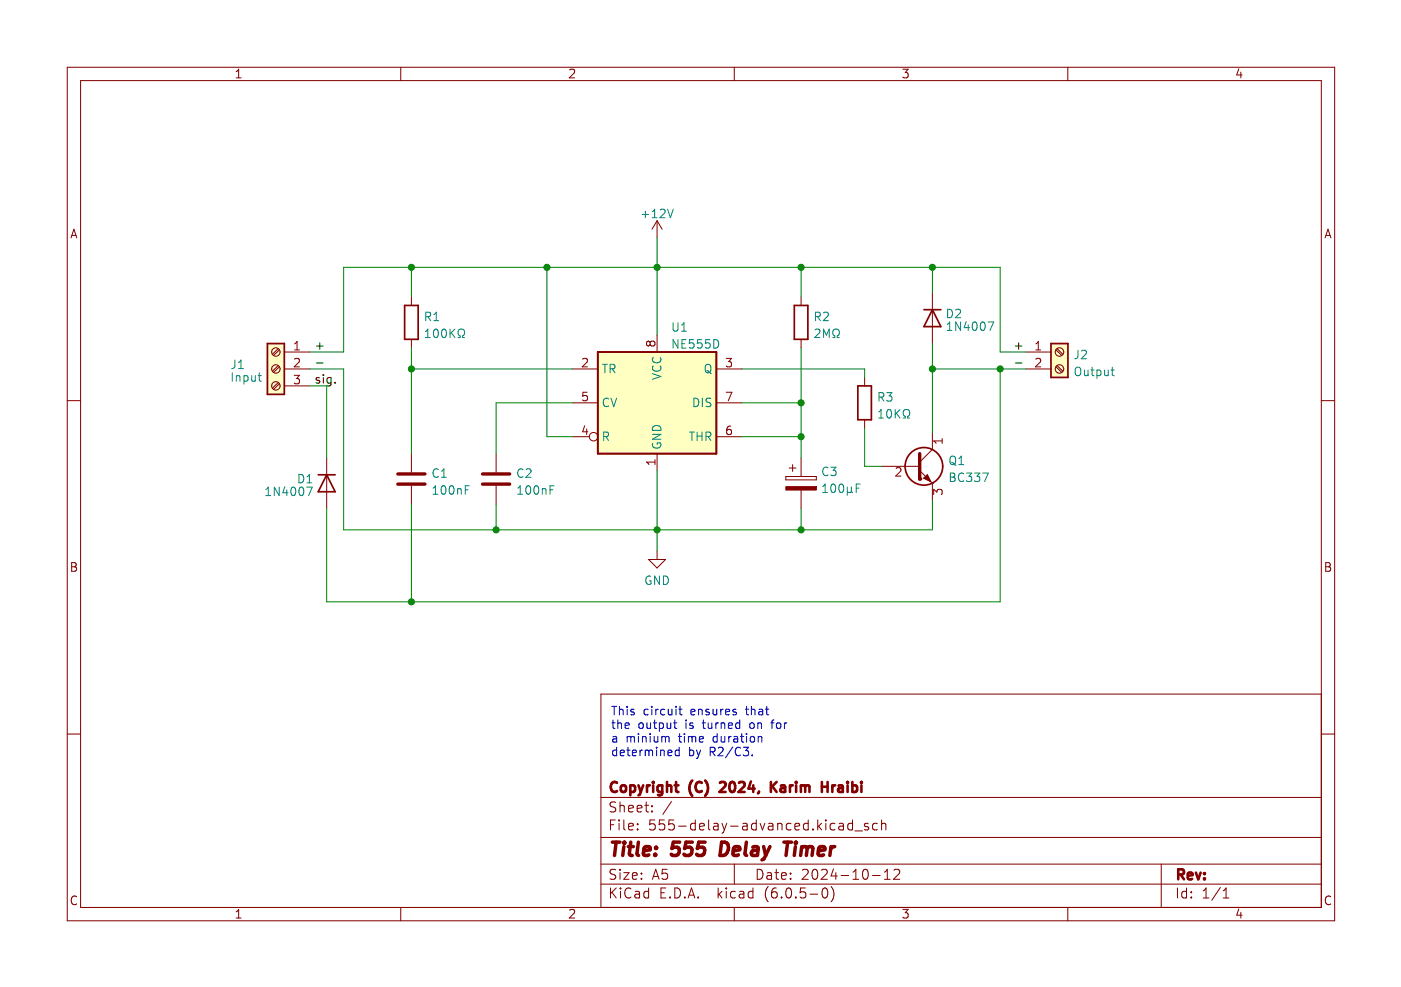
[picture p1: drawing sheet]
<svg xmlns="http://www.w3.org/2000/svg" width="210mm" height="148mm" viewBox="0 0 210 148" stroke-linecap="round" stroke-linejoin="round" font-family="sans-serif">
<path d="M.1 .1h209.9v148h-209.9z" fill-rule="evenodd" fill="#fff" stroke="#fff" stroke-width=".15"/>
<g fill="none" stroke="#840000" stroke-width=".15">
<path d="M10.1 10.1h190v128h-190zM12.1 12.1h186v124h-186zM35.4 11.7h.7M35.4 10.7l.4-.3v1.3M60.1 10.1v2M85.4 10.5l.2-.1h.3l.2 .1v.2l-.8 1h.8M110.1 10.1v2M135.3 10.4h.8l-.4 .5 .4 .1v.6l-.2 .1h-.4l-.2-.1M160.1 10.1v2M185.7 10.3l-.3 .9h.8M186 10.8v.9M10.6 35.7l.5-1.3 .4 1.3"/>
<path d="M10.8 35.3h.6M198.6 35.7l.5-1.3 .4 1.3M198.7 35.3h.7M41.7 57.4l-.9 .8M41.7 54.8l-.9 .9M41.7 52.3l-.9 .8M41.9 57.5l-.9 .9M41.9 55l-.9 .8M41.9 52.5l-.9 .8M42.6 52.8h3.8M42.6 55.3h3.8M42.6 57.9h3.8"/>
<path d="M44.1 56.3h.8l-.4 .5 .3 .1v.5l-.2 .2h-.3l-.2-.2M44.2 53.9l.4-.2 .2 .2 .1 .2-.8 .9h.8M44.2 52.5h.7M44.2 51.6l.3-.4v1.3M61.7 44.5v1.3M61.7 50.9v1.3M139.8 43.9v7.6M153.7 52.8h3.8M153.7 55.3h3.8M155.3 52.5h.7M155.3 53.9l.5-.2 .1 .2 .1 .2-.8 .9h.8M155.3 51.6l.3-.4v1.3"/>
<path d="M158.3 55l.8 .8M158.3 52.5l.8 .8M158.5 54.8l.8 .9M158.5 52.3l.8 .8M10.1 60.1h2M61.7 68v2.8M61.7 72.8v2.8M74.4 68v2.8M74.4 72.8v2.8M137.2 69.9h.7M137.9 70.6l1.9 1.9M139.8 72.5h.1"/>
<path d="M139.8 67.4l-1.9 1.9M198.1 60.1h2M10.7 84.4h.5l.2 .1v.2l-.2 .3a.35 .35 0 0 1 .3 .3 .35 .35 0 0 1-.3 .4h-.5zM10.7 85h.5M97.2 83.9h2.6l-1.3 1.3zM98.5 82.6v1.3M198.7 84.4h.4l.2 .1 .1 .2-.3 .3a.35 .35 0 0 1 .4 .3 .35 .35 0 0 1-.3 .4h-.5zM198.7 85h.4M10.1 110.1h2M90.1 119.6h108M198.1 104.1h-108v32M198.1 110.1h2"/>
<path d="M11.5 134.5a.52 .52 0 0 0-.7 0 .52 .52 0 0 0-.1 .6 .49 .49 0 0 0 .2 .5 .49 .49 0 0 0 .6-.1M35.4 136.7l.4-.3v1.3M35.4 137.7h.7M60.1 136.1v2M85.4 136.5l.2-.1h.3l.2 .1v.2l-.8 1h.8M90.1 132.6h108M90.1 129.6h108M90.1 125.6h108M91.5 133.2v1.5M91.5 123.7h.5M91.7 133.8l.7 .9M92.2 123h-.7v1.5"/>
<path d="M92.3 130.4h-.6l-.2 .1-.1 .3a.71 .71 0 0 0 .7 .4l.2 .2-.2 .4h-.7M92.3 120.3h-.6l-.2 .1-.1 .3a.71 .71 0 0 0 .7 .4l.2 .2-.2 .4h-.7M92.4 133.2l-.9 .8M92.8 123v.1M92.8 123.5v1M92.9 120.3v1.5M92.9 130.4v.1M92.9 130.9v1M92.9 120.9a.37 .37 0 0 1 .7 .1v.8M93 133.2v.1M93 133.7v1M93.5 130.9h.8l-.8 1h.8"/>
<path d="M93.5 123v1.2l.2 .3M94.2 121.3l.7-.2v-.3h-.5l-.2 .2 .1 .7h.6M94.2 124l.7-.2v-.3h-.5l-.2 .2 .1 .7h.6M94.6 133.3a.6 .6 0 0 0-.8 0 .6 .6 0 0 0-.2 .7 .56 .56 0 0 0 .3 .6 .56 .56 0 0 0 .7-.1M94.8 131.4l.7-.2-.1-.3h-.4l-.2 .2 .1 .7h.5M95.2 133.7h.6l.1 1M95.5 121.3l.7-.2-.1-.3h-.4l-.2 .2 .1 .7h.5M95.6 124.3v.2M95.6 123.5v.2M95.9 134l-.5 .1a.29 .29 0 0 0-.3 .3 .29 .29 0 0 0 .3 .3l.5-.1M96.1 131.7v.2M96.1 130.9v.2"/>
<path d="M96.6 120.8h.6M96.9 120.3v1.2v.2l.3 .1M97.2 133.7h-.4l-.3 .2v.5l.1 .2h.6M97.2 133.2v1.5M97.7 121.6v.2M97.7 120.8v.2M97.8 131.9l.5-1.5 .5 1.5M97.9 131.4h.7M98.1 123h-.7v.7l.2-.2 .5 .1 .1 .2-.1 .5-.2 .2h-.3l-.2-.2M99.1 133.9h.5M99.6 123h-.7l-.1 .7 .2-.2 .5 .1 .1 .2v.5l-.2 .2h-.4l-.2-.2M99.8 133.2h-.7v1.5h.7"/>
<path d="M100 130.4h-.7l-.1 .7 .2-.2 .5 .1 .2 .2-.1 .5-.2 .2h-.4l-.2-.2M100.4 134.5v.2M100.6 120.2l-1.2 1.9M101 123h-.7l-.1 .7 .2-.2 .5 .1 .2 .2-.1 .5-.2 .2h-.4l-.2-.2M101.1 133.2a.76 .76 0 0 1 .9 .7 .76 .76 0 0 1-.9 .8zM101.7 123.9h1.2M102.6 134.5v.2M103.1 134.7l.5-1.5 .5 1.5M103.3 134.2h.7M104.2 123.5h-.4l-.3 .2v.5l.1 .2h.6M104.2 123v1.5M104.6 134.5v.2"/>
<path d="M104.9 124l.7-.2-.1-.3h-.4l-.2 .2v.7h.6M106.2 123v1.2l.2 .3M107 123.5h.6v1M107.6 133.2v1.5M107.6 123.8l-.5 .1a.29 .29 0 0 0-.2 .3 .29 .29 0 0 0 .2 .3l.5-.1M107.8 134.1l.4 .6M108.2 133.7l-.6 .5M108.2 123.5l.4 1M108.6 124.5l-.2 .3-.2 .2M108.9 133.2v.1M108.9 133.7v1M108.9 123.5l-.3 1"/>
<path d="M109.5 123.9h1.1M110.1 136.1v2M110.1 129.6v3M110.2 133.7h-.4l-.3 .2v.5l.1 .2h.6M110.9 133.7h.5l.1 1M111.4 123.5h.5l.1 1M111.5 134l-.5 .1a.29 .29 0 0 0-.2 .3 .29 .29 0 0 0 .2 .3l.5-.1M112 123.8l-.5 .1a.29 .29 0 0 0-.2 .3 .29 .29 0 0 0 .2 .3l.5-.1M112.9 133.7h-.5l-.3 .2v.5l.2 .2h.6M112.9 133.2v1.5M113.4 123.5h-.5l-.3 .2v.5l.2 .2h.6M113.4 123v1.5"/>
<path d="M113.5 130.4a.76 .76 0 0 1 .9 .7 .76 .76 0 0 1-.9 .8zM113.9 123.5l.4 1 .3-1M115 130.9h.6v1M115.1 132.9a1.72 1.72 0 0 0 0 2.3M115.2 123.5h.6l.1 1M115.6 131.2l-.5 .1a.29 .29 0 0 0-.2 .3 .29 .29 0 0 0 .2 .3l.5-.1M115.9 123.8l-.5 .1a.29 .29 0 0 0-.3 .3 .29 .29 0 0 0 .3 .3l.5-.1M116.1 130.9h.6M116.4 130.4v1.2v.2l.3 .1M116.4 133.2a.59 .59 0 0 0-.8 .6v.6l.2 .2 .4 .1 .2-.2 .1-.5-.1-.2-.5-.1-.3 .3M116.6 123.6a.37 .37 0 0 1 .6 .1v.8M116.6 123.5v1"/>
<path d="M117.1 131.4l.8-.2-.1-.3h-.4l-.3 .2 .1 .7h.6M117.1 134.5v.2M117.9 133.3l.4-.1a.94 .94 0 0 1 0 1.5h-.2a.91 .91 0 0 1-.2-1.4zM118.5 131.7v.2M118.5 130.9v.2M118.6 123.5h-.5l-.2 .2v.5l.1 .2h.6M119.1 124l.8-.2-.1-.3h-.4l-.3 .2 .1 .7h.6M119.3 134.5v.2M120.3 130.5l.2-.1h.5a.41 .41 0 0 1 .1 .6l-.9 .9h.9M120.7 133.2h-.7l-.1 .7 .2-.2 .5 .1 .2 .2-.1 .5-.2 .2h-.4l-.2-.2M121.1 123v1.5M121.1 123.5h-.4l-.3 .2v.5l.2 .2h.5"/>
<path d="M121.4 134.1h1.2M121.9 130.5l.3-.1a.94 .94 0 0 1 0 1.5h-.1a.91 .91 0 0 1-.2-1.4zM121.9 124.3v.2M122.6 123v1.5M122.7 123.9l.4 .6M123.1 130.5l.3-.1h.5a.41 .41 0 0 1 0 .6l-.8 .9h.9M123.1 123.5l-.5 .5M123.4 133.3l.3-.1a.94 .94 0 0 1 0 1.5h-.1a.91 .91 0 0 1-.2-1.4zM123.8 123v.1M123.8 123.5v1M124.6 132.9a1.72 1.72 0 0 1 0 2.3M124.9 130.3l-.3 1.1h.9"/>
<path d="M125.1 123.5h-.4l-.3 .2v.5l.2 .2h.5M125.3 130.9v1M125.8 123.5h.6v1M126.1 131.3h1.1M126.4 123.8l-.5 .1a.29 .29 0 0 0-.2 .3 .29 .29 0 0 0 .2 .3l.5-.1M127.8 123.5h-.4l-.3 .2v.5l.1 .2h.6M127.8 123v1.5M127.9 131.9h.8M127.9 130.8l.4-.4v1.5M128.1 124.6h1.2M129.4 130.5l.4-.1a.94 .94 0 0 1 0 1.5h-.2a.91 .91 0 0 1-.2-1.4zM130.1 123.5h-.3l-.2 .2v.2l.5 .1v.4h-.5"/>
<path d="M130.8 131.3h1.1M131.5 123.5h-.4l-.3 .2v.5l.1 .2h.6M132.1 123.6a.37 .37 0 0 1 .7 .1v.8M132.1 123v1.5M132.6 131.9h.8M132.6 130.8l.4-.4v1.5M134 130.5l.2-.1h.5a.41 .41 0 0 1 .1 .6l-.9 .9h1M135.3 136.4h.8l-.4 .5 .4 .1v.5l-.2 .2h-.4l-.2-.2M160.1 136.1v2M174.1 129.6v6.5M176.5 133.2v1.5M177.9 133.7h-.5l-.3 .2v.5l.2 .2h.6"/>
<path d="M177.9 133.2v1.5M178.6 134.5v.2M178.6 133.7v.2M180.3 134.7h.9M180.3 133.6l.5-.4v1.5M182.9 133.1l-1.3 1.9M183.3 134.7h.9M183.3 133.6l.5-.4v1.5M185.7 136.3l-.3 .9h.8M186 136.8v.9M199.5 134.5a.52 .52 0 0 0-.7 0 .52 .52 0 0 0-.1 .6 .49 .49 0 0 0 .2 .5 .49 .49 0 0 0 .6-.1"/>
<circle cx="41.3" cy="55.3" r=".63"/>
<circle cx="41.3" cy="57.9" r=".63"/>
<circle cx="41.3" cy="52.8" r=".63"/>
<circle cx="158.8" cy="55.3" r=".63"/>
<circle cx="158.8" cy="52.8" r=".63"/>
</g>
<g fill="none" stroke="#840000" stroke-width=".39">
<path d="M92.5 117.4a.6 .6 0 0 0-.8 0 .6 .6 0 0 0-.1 .7 .56 .56 0 0 0 .2 .6 .56 .56 0 0 0 .7-.1M93.1 117.9a.41 .41 0 0 1 .4-.2 .41 .41 0 0 1 .3 .3v.5a.41 .41 0 0 1-.4 .3 .41 .41 0 0 1-.3-.3zM94.5 117.8h.4l.3 .2v.5l-.1 .2h-.6M94.5 117.8v1.5M95.7 117.8l.4 1M96.1 118.8l-.2 .3-.2 .2M96.4 117.8l-.3 1M97 117.8v1M97.4 117.8h-.3l-.1 .2M97.9 117.3v.1M97.9 117.8v1M99.3 117.8h-.5l-.2 .2v.5l.1 .2h.6"/>
<path d="M99.3 117.8v1.2a.41 .41 0 0 1-.7 .2M100 117.9a.37 .37 0 0 1 .6 .1v.8M100 117.3v1.5M101.1 117.8h.6M101.3 117.3v1.2l.1 .2 .3 .1M103.8 117a1.72 1.72 0 0 0 0 2.3M105.2 117.4a.6 .6 0 0 0-.7 0 .6 .6 0 0 0-.2 .7 .56 .56 0 0 0 .3 .6 .56 .56 0 0 0 .6-.1M105.7 117a1.72 1.72 0 0 1 0 2.3M107.9 117.4l.2-.1h.5a.41 .41 0 0 1 .1 .6l-.9 .9h1M109.5 117.4l.3-.1a.94 .94 0 0 1 0 1.5h-.1a.91 .91 0 0 1-.2-1.4zM110.8 117.4l.2-.1h.5a.41 .41 0 0 1 .1 .6l-.9 .9h.9M112.6 117.2l-.4 1.1h.9"/>
<path d="M112.9 117.8v1M113.8 118.7l-.2 .3M115.6 117.3v1.5M115.8 117.9l.6 .9M116.4 117.3l-.8 .8M117.1 117.8h.5l.1 1M117.7 118.1l-.5 .1a.29 .29 0 0 0-.2 .3 .29 .29 0 0 0 .2 .3l.5-.1M118.4 117.8v1M118.8 117.8h-.2l-.2 .2M119.3 117.3v.1M119.3 117.8v1M120 117.9a.37 .37 0 0 1 .7 .1"/>
<path d="M120 117.8v1M120.7 118l.2-.2h.4v1M120.7 118v.8M123.2 117.3v1.5M123.2 118h.8M124 117.3v1.5M124.8 117.8v1M125.2 117.8h-.3l-.1 .2M125.7 117.8h.6v1M126.3 118.1l-.5 .1a.29 .29 0 0 0-.2 .3 .29 .29 0 0 0 .2 .3l.5-.1M127 117.3v.1M127 117.8v1"/>
<path d="M127.8 117.8h.4l.3 .2v.5l-.2 .2h-.5M127.8 117.3v1.5M129.1 117.3v.1M129.1 117.8v1M176.6 131.1h.6a.41 .41 0 0 0 .3-.4 .41 .41 0 0 0-.3-.3h-.6v1.5M177 131.1l.5 .8M178 131.4l.8-.2-.1-.3h-.4l-.3 .2 .1 .7h.6M179.3 130.9l.3 1 .4-1M180.5 131.7v.2M180.5 130.9v.2"/>
</g>
<g fill="none" stroke="#840000" stroke-width=".52">
<path d="M91.8 126.3h1.1M92.4 126.3l-.3 2M93.5 126.9l-.2 1.4M93.6 126.3v.2M93.6 126.3l-.1 .1 .1 .1M93.6 126.3l.1 .1-.1 .1M94.2 126.9h.7M94.5 126.3l-.2 1.7 .1 .2 .4 .1M95.7 126.3l-.2 1.7 .2 .3M96.5 127.6l1-.2-.1-.4-.6-.1-.3 .3-.1 .8 .1 .2 .2 .1 .6-.1M98.2 128.1l.1 .1-.1 .1M98.2 128.1l-.1 .1 .1 .1"/>
<path d="M98.2 128.1v.2M98.4 127l-.1 .2M98.4 127v.1l-.1 .1M98.4 127l-.2 .1 .1 .1M101.9 126.3h-1l-.2 .9 .3-.2 .7 .1 .1 .3-.1 .7-.4 .2h-.4l-.3-.2M103.8 126.3h-1l-.2 .9 .3-.2 .7 .1 .1 .3-.1 .7-.4 .2h-.4l-.3-.2M105.7 126.3h-1l-.2 .9 .3-.2 .7 .1 .1 .3-.1 .7-.3 .2h-.5l-.3-.2M108.2 126.3h.4a.97 .97 0 0 1 .4 1.5 .9 .9 0 0 1-1.1 .5zM109.9 127.6l1-.2-.1-.4-.5-.1-.4 .3v.8v.2l.2 .1 .6-.1M111.9 126.3l-.2 1.7 .2 .3M112.8 127l.2-.1 .6 .1 .1 .2-.2 1.1M113.6 127.4l-.6 .1a.4 .4 0 0 0-.4 .4 .4 .4 0 0 0 .3 .4l.6-.1"/>
<path d="M114.5 126.9l.3 1.4M114.8 128.3l-.3 .5-.3 .1M115.4 126.9l-.6 1.4M117.5 126.3h1.1M118.1 126.3l-.3 2M119.2 126.9l-.1 1.4M119.3 126.3v.2M119.3 126.3l-.1 .1 .1 .1M119.3 126.3l.1 .1-.1 .1M120.2 127.1a.49 .49 0 0 1 .8 .1M120.2 126.9l-.2 1.4M121 127.2a.5 .5 0 0 1 .8-.2l.1 .2-.2 1.1"/>
<path d="M121 127.2l-.1 1.1M122.7 127.6l.9-.2v-.4l-.6-.1-.3 .3-.1 .8 .1 .2 .2 .1 .5-.1M124.6 126.9l-.2 1.4M125.1 126.9a.59 .59 0 0 0-.6 .4"/>
</g>
<path d="M59.6 72.6h4.1M59.6 71.1h4.1M72.3 72.6h4.1M72.3 71.1h4.1M137.9 68v3.8" fill="none" stroke="#840000" stroke-width=".51"/>
<g fill="none" stroke="#008484" stroke-width=".15">
<path d="M34.8 55.9v1.3M35.2 54v.9a.41 .41 0 0 1-.5 .4M35.4 56.3v.9M35.4 56.4l.2-.1 .3 .1 .1 .8M35.8 55.3h.7M35.8 54.4l.3-.4v1.3M36.6 56.4l.3-.1 .3 .3v.3l-.1 .2h-.5M36.6 56.3v1.3M37.7 56.3l.1 .8 .3 .1 .2-.2M38.3 56.3v.9M38.7 56.3h.5M38.9 55.9v1.1l.3 .2"/>
<path d="M63.8 50.6h.7M63.8 49.7l.3-.4v1.3M63.8 47.5l.6-.1 .2-.2-.1-.3-.2-.1h-.5v1.3M64.1 47.5l.5 .6M65 48.1h.8M65 47.2l.4-.4v1.3M65.1 49.5l.2-.2a.69 .69 0 0 1 .5 .6 .69 .69 0 0 1-.3 .7h-.1a.69 .69 0 0 1-.3-1.1zM66.3 49.5l.2-.2a.69 .69 0 0 1 .5 .6 .69 .69 0 0 1-.3 .7h-.1a.69 .69 0 0 1-.3-1.1zM67.5 49.3v1.3M67.6 49.9l.6 .7M68.2 49.3l-.7 .8M68.7 50.6h.3v-.2a.54 .54 0 0 1-.3-.8 .54 .54 0 0 1 .7-.2 .58 .58 0 0 1-.1 1v.2h.3"/>
<path d="M142 49.6h.7M142 48.6l.3-.3v1.3M142 46.4a.64 .64 0 0 1 .8 .6 .64 .64 0 0 1-.8 .6zM143.3 46.5l.4-.1 .2 .1 .1 .2-.8 .9h.8M144 48.3v1.3l-.7-1.3v1.3M144.8 48.2l-.3 .9h.8M145.1 48.7v.9M145.9 48.4l.1-.1a.69 .69 0 0 1 .5 .5 .69 .69 0 0 1-.2 .7l-.1 .1a.69 .69 0 0 1-.3-1.2zM147.1 48.4l.1-.1a.69 .69 0 0 1 .5 .5 .69 .69 0 0 1-.2 .7l-.1 .1a.69 .69 0 0 1-.3-1.2zM148.1 48.3h.8l-.5 1.3M161.2 55.2a.43 .43 0 0 1 .5-.1 .43 .43 0 0 1 .3 .4v.4a.42 .42 0 0 1-.4 .4 .42 .42 0 0 1-.4-.4zM161.6 52.5v.9a.41 .41 0 0 1-.5 .4"/>
<path d="M162.1 52.6l.5-.1 .2 .1 .1 .3-.8 .9h.8M162.5 55.5l.1 .8h.3l.2-.1M163.1 55.5v.8M163.5 55.5h.5M163.7 55.1v1.1l.3 .1M164.4 55.5h.4l.2 .2v.4l-.1 .2h-.5M164.4 55.5v1.3M165.6 55.5v.8h.3l.2-.1M166.1 55.5v.8M166.5 55.5h.5M166.7 55.1v1.1l.3 .1M64.9 74.1h.7"/>
<path d="M64.9 73.2l.4-.4v1.3M65.7 70.4a.51 .51 0 0 0-.6 0 .51 .51 0 0 0-.2 .6 .48 .48 0 0 0 .3 .5 .48 .48 0 0 0 .5 0M66.2 71.6h.7M66.2 70.7l.3-.4v1.3M66.2 73l.2-.2a.69 .69 0 0 1 .5 .6 .69 .69 0 0 1-.2 .6l-.2 .1a.69 .69 0 0 1-.3-1.1zM67.5 72.9l.1-.1a.69 .69 0 0 1 .5 .6 .69 .69 0 0 1-.2 .6l-.1 .1a.69 .69 0 0 1-.5-.5 .69 .69 0 0 1 .2-.7zM68.6 73.4l.2-.1h.3v.8M68.6 73.3v.8M69.7 73.4h.5M70.4 72.8h-.7v1.3M77.6 74.1h.7M77.6 73.2l.4-.4v1.3"/>
<path d="M78.4 70.4a.51 .51 0 0 0-.6 0 .51 .51 0 0 0-.2 .6 .48 .48 0 0 0 .3 .5 .48 .48 0 0 0 .5 0M78.9 70.4l.5-.1 .1 .1 .1 .3-.8 .9h.8M78.9 73l.2-.2a.69 .69 0 0 1 .5 .6 .69 .69 0 0 1-.2 .6l-.2 .1a.69 .69 0 0 1-.3-1.1zM80.1 73l.2-.2a.69 .69 0 0 1 .5 .6 .69 .69 0 0 1-.2 .6l-.2 .1a.69 .69 0 0 1-.3-1.1zM81.3 73.3v.8M81.3 73.4l.2-.1h.3v.8M82.4 73.4h.5M83 72.8h-.6v1.3M97.5 86.4a.62 .62 0 0 0-.7 .5 .62 .62 0 0 0 .4 .7l.4-.1v-.4h-.3M98.9 86.4v1.2l-.8-1.2v1.2M99.5 86.4a.64 .64 0 0 1 .7 .6 .64 .64 0 0 1-.7 .6z"/>
</g>
<g fill="#ffffc2" stroke="#ffffc2" stroke-width=".25">
<path d="M40.1 51.5h2.5v7.6h-2.5z" fill-rule="evenodd"/>
<path d="M157.5 51.5h2.6v5.1h-2.6z" fill-rule="evenodd"/>
</g>
<path d="M40.1 51.5h2.5v7.6h-2.5zM60.7 45.8h2v5.1h-2zM138.5 46.4h2.5M139.8 46.4l1.2 2.6h-2.5zM157.5 51.5h2.6v5.1h-2.6z" fill="none" stroke="#840000" stroke-width=".25"/>
<circle cx="137.9" cy="71.8" r=".25" fill="#840000"/>
<g fill="#840000" stroke="#840000" stroke-width=".15">
<path d="M138.5 71.7l.5-.5 .5 1z" fill-rule="evenodd"/>
<path d="M117.8 73h4.6v.5h-4.6z" fill-rule="evenodd"/>
</g>
<g fill="none" stroke="#840000" stroke-width=".15">
<path d="M98.5 33.1l-.8 1.3M98.5 33.1v2.5M98.5 33.1l.8 1.3M85.8 55.3h3.8M87.3 53.9l.5-.2 .2 .2 .1 .2-.8 .9h.8M88 58.8h-.6l-.1 .6 .2-.1 .4 .1 .2 .1-.1 .5-.2 .1-.5-.1M97.5 51.4l.2-.2h.2l.3 .2-.1 .4-.2 .1-.3-.1-.1-.2M97.5 51.4l-.3-.2-.3 .2 .1 .4 .1 .1 .4-.3M97.5 51.4v.2M98.5 50.2v2.6M107.4 55.3h3.8M108.9 53.7h.7l-.4 .5 .4 .1v.6l-.2 .1h-.4l-.1-.1"/>
<path d="M108.9 58.8h.8l-.5 1.3M120.1 44.5v1.3M120.1 50.9v1.3M129.6 56.6v1.3M49 68.7v7.6M85.8 65.5h2.5M85.8 60.4h3.8M87.6 63.8l-.3 .9h.8M87.9 64.3v.9M98.2 68.9v.8M98.2 69.3h-1.3l.4 .4M98.5 68v2.6"/>
<path d="M107.4 65.5h3.8M107.4 60.4h3.8M109.5 63.9a.5 .5 0 0 0-.6 .5v.5l.1 .2 .4 .1 .2-.2v-.4l-.1-.2h-.3l-.3 .2M117.8 71.5h4.6v.5h-4.6zM118.3 70.2h1M118.8 69.7v1M120.1 68.7v2.8M120.1 73.5v2.8M129.6 62.9v1.3M132.1 69.9h5.1M134.3 70.2l.5-.1 .2 .1v.3l-.7 .9h.7M138.5 71.7h.1"/>
<path d="M139 71.2l.5 1-1-.5zM139.8 64.8v2.6M139.8 72.5v2.5M140 74.2v-.8l.4 .4 .2-.4h.5l.1 .2v.4l-.1 .2M141.2 65.8v.7M141.2 66.1h-1.2l.3 .4"/>
<circle cx="89" cy="65.5" r=".63"/>
</g>
<g fill="none" stroke="#840000" stroke-width=".25">
<path d="M89.6 52.8h17.8v15.2h-17.8zM119.1 45.8h2v5.1h-2zM128.6 57.9h2v5h-2zM47.7 71.2h2.5M49 71.2l1.2 2.5h-2.5z"/>
<circle cx="138.5" cy="69.9" r="2.82"/>
</g>
<g fill="none" stroke="#008484" stroke-width=".15">
<path d="M96.3 32.2h.9M96.7 31.7v.9M97.8 32.6h.7M97.8 31.7l.3-.3v1.2M99 31.5l.5-.1 .1 .1 .1 .2-.8 .9h.8M100.1 31.4l.4 1.2 .4-1.2M90.3 54.6h.7M90.7 54.6v1.3M91.2 59.8a.51 .51 0 0 0-.6 0 .51 .51 0 0 0-.2 .6 .48 .48 0 0 0 .3 .5 .48 .48 0 0 0 .5 0M91.5 55.3l.6-.1 .1-.1-.1-.3-.2-.2h-.4v1.3M91.6 59.7l.4 1.3 .4-1.3M91.8 55.3l.4 .6"/>
<path d="M97.8 56l1.3 .5-1.3 .4M97.9 53.6a.51 .51 0 0 0 0 .6 .51 .51 0 0 0 .6 .2 .48 .48 0 0 0 .5-.2 .48 .48 0 0 0-.1-.6M97.9 54.9a.51 .51 0 0 0 0 .6 .51 .51 0 0 0 .6 .2 .48 .48 0 0 0 .5-.3 .48 .48 0 0 0-.1-.5M100.9 48.4v1l.2 .3h.3l.2-.3v-1M101.6 50.9v1.3l-.7-1.3v1.3M102.2 49.7h.7M102.2 48.8l.3-.4v1.3M102.2 51.5h.4M102.8 50.9h-.6v1.3h.6M104 50.9h-.6l-.1 .6 .2-.1 .4 .1 .1 .2v.4l-.2 .1-.5-.1M104 59.7a.64 .64 0 0 1 .7 .6 .64 .64 0 0 1-.7 .7zM105.2 50.9h-.6l-.1 .6 .2-.1 .4 .1 .1 .2v.4l-.2 .1-.5-.1"/>
<path d="M105.3 59.7v1.3M105.8 54.8a.43 .43 0 0 1 .5-.2 .43 .43 0 0 1 .3 .5v.4a.42 .42 0 0 1-.5 .4 .42 .42 0 0 1-.4-.4zM105.9 55.6l.3 .1 .4 .3M106.4 50.9h-.6l-.1 .6 .2-.1 .4 .1 .2 .2-.1 .4-.2 .1-.5-.1M106.6 59.8l-.5-.1-.3 .3 .1 .3 .6 .2v.4l-.2 .1-.5-.1M107 50.9a.64 .64 0 0 1 .7 .7 .64 .64 0 0 1-.7 .6zM122.2 49.5l.5-.2 .1 .2 .1 .2-.8 .9h.8M122.2 47.5l.6-.1 .2-.2-.1-.3-.2-.1h-.5v1.3M122.5 47.5l.5 .6M123.4 46.9l.5-.1 .2 .1 .1 .3-.8 .9h.8M123.4 50.6v-1.3l.5 1 .4-1v1.3M124.8 50.6h.3v-.2a.54 .54 0 0 1-.2-.8 .54 .54 0 0 1 .7-.2 .58 .58 0 0 1-.1 1v.2h.3"/>
<path d="M131.8 59.5h.6l.1-.2-.1-.3-.2-.1h-.4v1.2M132.1 59.5l.4 .6M132.9 58.9h.8l-.4 .5 .3 .1v.5l-.1 .1h-.4l-.2-.1M39.8 74.3h.8M39.8 73.4l.4-.4v1.3M41.8 73v1.3l-.7-1.3v1.3M42.7 73l-.3 .9h.8M43 73.5v.8M43.7 73.2l.2-.2a.69 .69 0 0 1 .5 .6 .69 .69 0 0 1-.3 .7h-.1a.69 .69 0 0 1-.3-1.1zM44.8 71.1a.64 .64 0 0 1 .7 .7 .64 .64 0 0 1-.7 .6zM44.9 73.2l.2-.2a.69 .69 0 0 1 .5 .6 .69 .69 0 0 1-.2 .7h-.2a.69 .69 0 0 1-.3-1.1zM46 73h.8l-.5 1.3"/>
<path d="M46 72.4h.7M46 71.5l.4-.4v1.3M90.5 65.5l.6-.1 .1-.2v-.3l-.2-.1h-.5v1.3M90.8 65.5l.4 .6M97.8 65.1h1.3l-1.3 .8h1.3M97.9 66.5a.62 .62 0 0 0 .4 .7 .62 .62 0 0 0 .8-.4l-.2-.4h-.4v.3M98 63.9a.66 .66 0 0 1 .7 0 .66 .66 0 0 1 .4 .6h-1.3v-.3zM103.3 64.8h.8M103.7 64.8v1.3M104.5 64.8v1.3M104.5 65.4h.7M105.2 64.8v1.3"/>
<path d="M105.8 65.5l.6-.1 .2-.2-.1-.3-.2-.1h-.5v1.3M106.1 65.5l.5 .6M123.3 73.9h.7M123.3 72.9l.4-.3v1.3M124.1 70.2a.51 .51 0 0 0-.6 0 .51 .51 0 0 0-.2 .6 .48 .48 0 0 0 .3 .5 .48 .48 0 0 0 .5-.1M124.5 70h.8l-.4 .5 .4 .2v.5l-.2 .1h-.4l-.2-.1M124.6 72.7l.2-.1a.69 .69 0 0 1 .5 .5 .69 .69 0 0 1-.2 .7l-.1 .1a.69 .69 0 0 1-.4-1.2zM125.9 72.7l.1-.1a.69 .69 0 0 1 .5 .5 .69 .69 0 0 1-.2 .7l-.1 .1a.69 .69 0 0 1-.3-1.2zM127 73.7l.2 .2h.2l.2-.2M127 73v1.3M127.6 73.7l.2 .2M127.6 73v.7"/>
<path d="M128.3 73.2h.5M128.9 72.6h-.6v1.3M131.7 62.7h.7M131.7 61.8l.4-.4v1.3M133 61.5l.2-.1a.69 .69 0 0 1 .5 .5 .69 .69 0 0 1-.2 .7l-.2 .1a.69 .69 0 0 1-.3-1.2zM134.2 61.4v1.3M134.4 62l.5 .7M134.9 61.4l-.7 .7M135.4 62.7h.3v-.3a.54 .54 0 0 1-.3-.7 .54 .54 0 0 1 .8-.2 .58 .58 0 0 1-.1 .9v.3h.3M142.5 68.6a.43 .43 0 0 1 .4-.2 .43 .43 0 0 1 .3 .4v.4a.42 .42 0 0 1-.4 .5 .42 .42 0 0 1-.4-.5zM142.5 70.9h.4l.2 .2v.2l-.2 .2a.34 .34 0 0 1 .3 .3 .34 .34 0 0 1-.3 .4h-.4zM142.5 71.5h.4"/>
<path d="M142.6 69.4h.3l.4 .4M143.7 69.7h.7M143.7 68.8l.4-.4v1.3M144.4 71.1a.51 .51 0 0 0-.6-.1 .51 .51 0 0 0-.1 .7 .48 .48 0 0 0 .2 .4 .48 .48 0 0 0 .5 0M144.9 70.9h.8l-.5 .5 .4 .1v.6l-.2 .1h-.3l-.2-.1M146.1 70.9h.8l-.5 .5 .4 .1v.6l-.2 .1h-.3l-.2-.1M147.3 70.9h.8l-.5 1.3"/>
</g>
<g fill="#ffffc2" stroke="#ffffc2" stroke-width=".25">
<path d="M89.6 52.8h17.8v15.2h-17.8z" fill-rule="evenodd"/>
<path d="M89.6 52.8h17.8v15.2h-17.8z" fill-rule="evenodd"/>
</g>
<path d="M47.4 54.4h1M47.4 51.9h1M47.9 56.7l-.3-.1-.2 .2v.2l.5 .1v.3h-.5M47.9 51.4v1M48.5 56.2v.1M48.5 56.6v.9M49.6 56.7l-.3-.1-.3 .3v.3l.1 .2h.5M49.6 56.6v1l-.2 .3-.3-.1M50.2 57.3v.2M152.2 54.4h1M152.2 51.9h1M152.7 51.4v1" fill="none" stroke="#000" stroke-width=".16"/>
<g fill="none" stroke="#0000c2" stroke-width=".16">
<path d="M91.7 105.9h.7M91.7 108.4h.5M91.9 108v1.1l.3 .1M91.9 110.5h.5v.8M92.1 105.9v1.3M92.4 110.7l-.4 .1a.25 .25 0 0 0-.2 .2 .25 .25 0 0 0 .2 .3l.4-.1M92.4 112.1v1.2M92.4 112.5h-.3l-.3 .2v.4l.1 .2h.5M92.6 108.5l.2-.1 .3 .1 .1 .7M92.6 108v1.2M92.9 105.9v1.3M92.9 106.5l.1-.2 .3 .1 .1 .8"/>
<path d="M93 112.9l.6-.1-.1-.3h-.3l-.2 .2v.6h.5M93.7 108.8l.6-.1-.1-.2-.3-.1-.2 .2 .1 .6h.4M93.9 112.5h.5M94 105.9v.1M94 106.3v.9M94 110.4v.9M94 110.6l.4-.2 .1 .2M94.1 112.1v1l.3 .2M94.5 110.6l.2-.2 .3 .1 .1 .8M94.5 110.6v.7M94.8 112.9l.6-.1-.1-.3h-.3l-.2 .2 .1 .6h.4M95 106.4l-.3-.1-.2 .2 .1 .2 .4 .1v.3h-.5"/>
<path d="M95.7 110v.1M95.7 110.4v.9M95.8 108.5l.2-.1 .4 .1v.5l-.1 .2h-.3l-.2-.1zM95.9 112.5v.8M96.3 112.5h-.2l-.2 .2M96.3 110.6l.2-.2 .3 .1v.8M96.3 110.4v.9M96.7 112.6l.4-.1 .2 .2M96.7 112.5v.8M97 108.4v.8h.3l.2-.1M97.1 106.4l-.3-.1-.3 .3v.4l.2 .1h.4M97.3 112.7l.2-.2h.3v.8"/>
<path d="M97.3 112.7v.6M97.5 110v.1M97.5 110.4v.9M97.5 108.4v.8M97.7 105.9v.1M97.7 106.3v.9M97.9 108.4h.5M98.1 110.4v.8l.3 .1 .2-.1M98.1 108v1.1l.3 .1M98.3 106.3v.9M98.4 112.1v.1M98.4 112.5v.8"/>
<path d="M98.6 110.4v.9M98.7 106.3l-.3 .1-.1 .2M98.8 108.5l.4-.1 .2 .2v.4l-.1 .2h-.5M98.8 108.4v1.3M99 112.5v.8M99 112.6l.2-.1h.3l.1 .8M99.2 110.6l.4-.2 .1 .2M99.2 110.4v.9M99.6 106.4l-.3-.1-.3 .3v.4l.1 .1h.5M99.7 110.6l.2-.2 .3 .1 .1 .8M99.7 110.6v.7M100 108.4l.1 .8h.3l.1-.1"/>
<path d="M100.1 112.9l.6-.1v-.3h-.4l-.2 .2 .1 .6h.5M100.2 106.3v.8l.3 .1 .2-.1M100.5 108.4v.8M100.7 106.3v.9M101 108.4h.4M101.1 108v1.1l.3 .1M101.3 105.9v.1M101.3 106.3v.9M101.7 110.4h.5M101.7 106.3h.5M101.8 112.5h-.4l-.2 .2v.4l.1 .2h.5M101.8 112.1v1.2"/>
<path d="M101.9 110v1.1l.3 .2M101.9 105.9v1.1l.3 .2M102.6 110v.1M102.6 110.4v.9M102.8 108v.1M102.8 108.4v.8M103.2 110.6l.4-.2 .1 .2M103.2 110.4v.9M103.4 112.1v1.2M103.4 112.5h.3l.3 .2v.4l-.1 .2h-.5M103.6 106.8l.6-.2-.1-.2-.4-.1-.1 .2v.6h.5M103.7 110.6l.2-.2 .3 .1 .1 .8"/>
<path d="M103.7 110.6v.7M103.9 108.5l-.3-.1-.2 .2v.2l.5 .1v.3h-.5M104.4 112.5l.3 .8M104.7 106.5l.2-.2 .3 .1 .1 .8M104.7 106.3v.9M104.7 113.3l-.1 .3-.2 .1M104.8 110.9l.6-.2v-.2l-.4-.1-.2 .2 .1 .6h.5M105 112.5l-.3 .8M105.3 108.4h.4M105.4 108v1.1l.3 .1M106.2 108.4v.8h.3l.2-.1M106.3 106.4l-.3-.1-.2 .2 .1 .2 .4 .1v.3h-.5"/>
<path d="M106.5 112.7h.6l.1-.2-.1-.3-.2-.1h-.4v1.2M106.7 108.4v.8M106.8 112.7l.4 .6M106.9 106.3v.8l.3 .1 .2-.1M107.3 108.4v.8M107.4 106.3v.9M107.5 110.5l-.4-.1-.2 .3v.3l.1 .2h.5M107.5 110v1.3M107.7 108.4l-.3 .1-.1 .1M107.7 112.2l.5-.1 .1 .1 .1 .2-.8 .9h.8M108 106.3v.9M108.1 108.5l.2-.1 .3 .1v.7"/>
<path d="M108.1 108.4v.8M108.1 110.4l.1 .8 .3 .1 .1-.1M108.4 106.3l-.2 .1-.2 .2M108.6 110.4v.9M108.8 106.8l.6-.2-.1-.2-.4-.1-.1 .2v.6h.5M109.2 108.8l.6-.1-.1-.2-.3-.1-.2 .2v.6h.5M109.2 110.4v.9M109.6 110.4l-.2 .1-.2 .2M109.8 112l-1 1.6M110 110.5h.5l.1 .8M110.3 106.4l-.3-.1-.2 .2 .1 .2 .4 .1v.3h-.5M110.6 110.7l-.5 .1a.25 .25 0 0 0-.1 .2 .25 .25 0 0 0 .1 .3l.5-.1"/>
<path d="M110.9 108.5l-.4-.1-.2 .2v.4l.1 .2h.5M110.9 108v1.2M111 110.4h.5M111 112.2a.51 .51 0 0 0-.6 0 .51 .51 0 0 0-.2 .6 .48 .48 0 0 0 .3 .5 .48 .48 0 0 0 .5-.1M111.2 110v1.1l.3 .2M111.4 112.1h.8l-.4 .4 .3 .2v.5l-.1 .1h-.4l-.2-.1M111.7 106.3h.5M111.9 105.9v1.1l.3 .2M111.9 110v.1M111.9 110.4v.9M112.4 108.5l.2-.1 .4 .1 .1 .5-.2 .2h-.3l-.2-.1zM112.5 110.6l.2-.2 .4 .2v.4l-.1 .2-.3 .1-.2-.1z"/>
<path d="M112.6 106.5l.2-.2 .3 .1 .1 .8M112.6 105.9v1.3M112.7 113.2v.1M113.6 108.5l.2-.1 .3 .1v.7M113.6 108.4v.8M113.7 110.6l.1-.2 .3 .1 .1 .8M113.7 110.4v.9M113.8 106.4h.5v.8M114.3 106.6l-.4 .1a.25 .25 0 0 0-.2 .3 .25 .25 0 0 0 .2 .2l.4-.1M114.7 106.3h.5M114.9 105.9v1.1l.3 .2M115.5 108.4h.5"/>
<path d="M116 108l-.3 .1v1.1M116.5 108.5l.3-.1 .2 .2v.4l-.2 .2h-.3l-.1-.2v-.4zM117.6 108.4v.8M117.9 108.4l-.2 .1-.1 .1"/>
</g>
<g fill="none" stroke="#008400" stroke-width=".15">
<path d="M98.5 35.6v14.6M46.4 52.8h5.1v-12.7h98.4v12.7h3.8M46.4 55.3h5.1v24.2h88.3v-4.5M46.4 57.9h2.6v10.8M61.7 55.3h24.1M61.7 40.1v4.4M61.7 52.2v15.8M82 40.1v25.4h3.8M111.2 55.3h18.4v1.3M120.1 40.1v4.4M120.1 52.2v16.5M139.8 40.1v3.8"/>
<path d="M139.8 51.5v13.3M139.8 55.3h13.9M149.9 55.3v34.9h-100.9v-13.9M61.7 75.6v14.6M74.4 75.6v3.9M85.8 60.4h-11.4v7.6M98.5 70.6v12M111.2 65.5h8.9M111.2 60.4h8.9M120.1 76.3v3.2M129.6 64.2v5.7h2.5"/>
</g>
<g fill="#008400" stroke="#008400" stroke-width=".15">
<circle cx="120.1" cy="60.4" r=".46"/>
<circle cx="139.8" cy="40.1" r=".46"/>
<circle cx="120.1" cy="40.1" r=".46"/>
<circle cx="120.1" cy="79.5" r=".46"/>
<circle cx="120.1" cy="65.5" r=".46"/>
<circle cx="149.9" cy="55.3" r=".46"/>
<circle cx="139.8" cy="55.3" r=".46"/>
<circle cx="98.5" cy="40.1" r=".46"/>
<circle cx="82" cy="40.1" r=".46"/>
<circle cx="61.7" cy="55.3" r=".46"/>
<circle cx="98.5" cy="79.5" r=".46"/>
<circle cx="74.4" cy="79.5" r=".46"/>
<circle cx="61.7" cy="40.1" r=".46"/>
<circle cx="61.7" cy="90.2" r=".46"/>
</g>
</svg>
